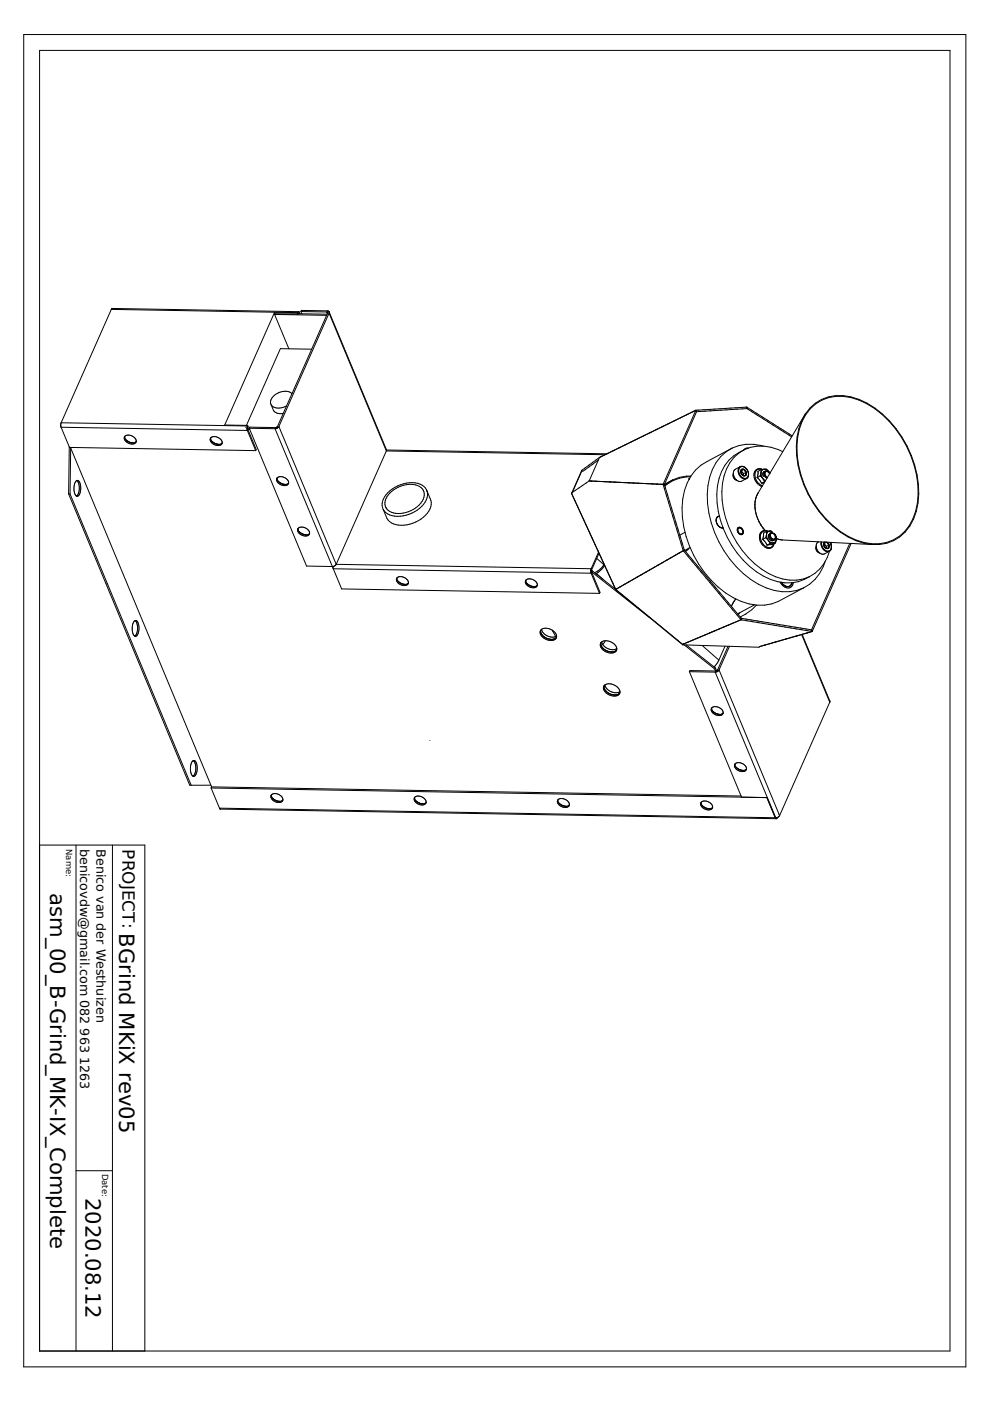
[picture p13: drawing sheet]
<svg xmlns="http://www.w3.org/2000/svg" width="210mm" height="297mm" viewBox="0 0 210 297" stroke-linecap="round" stroke-linejoin="round" font-family="sans-serif">
<defs><g id="words">
<g font-size="4.5">
<text x="10.6" y="189.4" transform="rotate(90 10.6 189.4)">asm_00_B-Grind_MK-IX_Complete</text>
<text x="25.3" y="197.8" transform="rotate(90 25.3 197.8)">BGrind MKiX rev05</text>
<text x="18.2" y="254" transform="rotate(90 18.2 254)">2020.08.12</text>
</g>
<text font-size="3.6" x="26" y="180" transform="rotate(90 26 180)">PROJECT:</text>
<g font-size="2.7">
<text x="17" y="180" transform="rotate(90 17 180)">benicovdw@gmail.com 082</text>
<text x="20.5" y="180" transform="rotate(90 20.5 180)">Benico van der Westhuizen</text>
<text x="17" y="218.1" transform="rotate(90 17 218.1)">963</text>
<text x="17" y="224" transform="rotate(90 17 224)">1263</text>
</g>
<g font-size="1.8">
<text x="14" y="180" transform="rotate(90 14 180)">Name:</text>
<text x="21.6" y="248.8" transform="rotate(90 21.6 248.8)">Date:</text>
</g>
</g></defs>
<g fill="none" stroke="#000" stroke-width=".21">
<path d="M5 7.3h199.8v282.5h-199.8zM8.4 10.7h193v275.7h-193zM23.6 65.6l-10.6 24M23.6 65.6l39.5 .7M23.6 65.5v.1M23.7 65.5h-.1M23.7 65.4v.1M23.8 65.4l39.5 .7M23.8 65.4h-.1M58.2 66.3l-10.6 23.8 4.9 .1M58.2 66.3l4.8 .1M58.2 66.3l.1 .3"/>
<path d="M58.2 66.7l3 7.3M58.2 66.7l11.1 .2M58.3 66.6h4.8M58.3 66.6l-.1 .1M63 66.4l.1 .2M63.1 66.3l-.1 .1M63.2 66.5l-.1 .1M63.2 66.5l6.2 .1M63.2 66.5h.1M63.2 66.1l-.1 .2M63.2 66.4v.1M63.3 66.1h-.1"/>
<path d="M63.3 66.4h-.1M63.3 66.4h.1M63.3 66.1h.1M63.3 66.4l.1 .1M63.4 66.5h.1M63.4 66.1l.2 .4M63.8 66.1l.1-.3 5.5 .1 .4 .2M63.8 66.1h5.5M63.8 66.1l.2 .4M66.1 74l-6.7-.1-7.2 16.3M69.3 66.1h.1M69.3 66.1l.1 .4"/>
<path d="M69.3 66.1l.1 .1M69.4 66.2h.1M69.5 66.2v.1M69.5 66.3h.1M69.5 66.3l-10.8 24.3M69.8 66.4l-10.7 24M69.8 66.4l12.1 29.2M69.8 66.1l12.2 29.3M69.8 66.1v.3M13 90.6l1.7 4.3 39.5 .6M13 90.6l39.4 .7M13 89.6v1"/>
<path d="M13 89.6l39.5 .7M14.7 94.7l-.2 10M14.9 94.9l30 71.9M15 95l-.1 9.7M26.4 92.5l.3 .8M26.5 92.5a1.57 1.57 0 0 1 2.4 1.2 1.52 1.52 0 0 1-2.5-.6zM26.7 93.3l.4 .3M26.8 93.3a1.91 1.91 0 0 0 1.4 .6M27.3 93.6l.2 .1M27.6 93.8l.7 .1M28.9 93.6l-.6 .3M44.7 92.9l.3 .7"/>
<path d="M44.7 92.9h.1M44.7 92.8a1.57 1.57 0 0 1 2.4 1.2 1.52 1.52 0 0 1-2.5-.6zM44.9 93.5l.6 .5M45 93.6l.9 .5M45.7 94.1l.8 .1M46 94.2h.5M47.1 94l-.6 .2M47.1 93.9v.1M52.1 90.6h.1M52.4 91.3l1.8 4.2M52.5 90.3l-.1 1M52.5 90.2v.1"/>
<path d="M52.5 90.2v.4M52.5 90.8h.1M52.5 90.8l5.8 .1M52.5 90.8v.1M52.5 90.9v.1M52.5 90.7v.1M52.5 90.6v.1M52.5 91h.1M52.5 91l1.8 4.3-.1 .2M52.5 91h.4M57.5 85.8l.5 1.2a1.87 1.87 0 0 0 2.1 .7M57.5 85.8a2.44 2.44 0 0 0 3.3 .3"/>
<path d="M58.3 90.9l12.2 29.2M58.5 90.6h-5.5l-.2 .2 12.2 29.2 5.5 .1M58.6 90.6h-.1M58.7 90.6h-.1M58.7 90.6h.1M59.1 90.4l-.3 .4-.5 .1M59.1 90.4l12.2 29.2M61.9 83.5a3 3 0 0 0-4.5 1.9l.1 .4M81.9 95.6l46.4 .8M81.9 95.6l-10.6 24M81.9 95.4l46.8 .8M82 95.4l-.1 .2"/>
<path d="M123.3 99.9l-2.1 4.6M123.3 99.9h.1M123.4 99.7l-2.1 4.7M126.9 97.5l-3.4 2.5M127.1 97l-2.2 5M127.1 97l-3.8 2.9M127.6 96.8l-.5 .2M130.2 95.5l-.2 .1M132.6 94.3l-1.3 .7M135.4 92.9l-.2 .1M136.7 92.3l-.2 .1M138 91.7l-.2 .1"/>
<path d="M145.8 87.8l-.2 .1M147.5 87l-6.9 15.7M147.5 87l-20.4 10M147.5 87l.1 .2M147.6 87.1h.1M147.6 87.2v.1M147.6 87.3h.1M147.7 87.3l-6.8 15.4M155.2 95l-5.3 2.9a9.9 9.9 0 0 0-5.1 7.9 22.2 22.2 0 0 0 10.7 20.9 10.4 10.4 0 0 0 9.5 .8l5.4-2.9M155.2 95a9.9 9.9 0 0 0-5.1 7.9 22.2 22.2 0 0 0 10.7 21 10.4 10.4 0 0 0 9.6 .7M156.9 98.9l-1 .6a.97 .97 0 0 0-.4 1M156.9 98.9a1.53 1.53 0 0 0-.2 1.8 1.53 1.53 0 0 0 1.5 .8"/>
<path d="M157 98.9h-.1M157.1 99.6v.6M157.2 99.7l-.1 .5M157.2 99.8h.1M157.2 99.8h-.1M157.2 99.8l.5 .6M157.2 99.6v.1M157.2 99.6h.1M157.7 98.9h-.7M157.7 98.9h.1M157.7 98.9l.2 .2M157.7 99a.9 .9 0 0 0-1 .4 .9 .9 0 0 0 0 1 1.06 1.06 0 0 0 .8 .9 1.06 1.06 0 0 0 1.1-.3l.1-.4"/>
<path d="M157.7 99.5l-.5 .1M157.7 99.5h.1M157.7 99.5l-.5 .3M157.7 99.5l.5 .6M157.8 99l.1 .1M157.8 95.3a9.2 9.2 0 0 1 8.2 .5M157.8 95.3a9.6 9.6 0 0 0-5.8 9.5 20.4 20.4 0 0 0 9.8 17.3 9.3 9.3 0 0 0 9.8 .2M157.8 95.3a9 9 0 0 0-4.6 7.2 20.2 20.2 0 0 0 9.7 19.1 9.5 9.5 0 0 0 8.7 .7M157.9 99.1h.1M157.9 99.1l.2 .1M158.1 99.2l.1 .1M158.2 99.3l.3 .5"/>
<path d="M158.3 99.5l.2 .3M158.3 86.3v.3M158.3 86.3l9.7 6.1M158.3 86.3l.1 .3M158.3 86.3l-10.8 .7M158.4 86.6l9.4 6M158.4 86.6h.1M158.4 86.6l-10.8 .7M158.5 99.8l.1 .1M158.6 99.9l.1 .5M158.7 95l-.6 .1-.4 .3M160.4 99.6l-.4 .5"/>
<path d="M160.4 99.6h.1M160.7 99.4l-.3 .2M160.7 99.9h.1M160.7 99.9l-.2 1.3M160.7 99.4h.1M160.9 99.4h-.2M160.9 99.4h.4M160.9 99.4h.1M161.3 99.4h.1M161.3 99.4l.3 .1M161.4 99.5a1.23 1.23 0 0 0-1.2 .5 1.23 1.23 0 0 0-.1 1.3 2.35 2.35 0 0 0 1.6 1.7M161.4 99.6l-.7 .3"/>
<path d="M161.4 99.6h.1M161.4 99.6v.6M161.5 99.5h.1M161.6 99.5l-.2 .1M161.8 94.6a9.3 9.3 0 0 0-6.6 .4M161.9 99.5h-.3M161.9 99.5l-.3 .2-.2 .5M162.1 100h-.1M162.1 100h.1M162.1 100a1 1 0 0 0 .5 1.4M162.2 99.9l.7 .2M162.2 99.9l-.1 .1"/>
<path d="M162.2 99.9l-.2 .1M162.3 99.5h.2M162.3 99.5h-.4M162.3 99.5l.6 .4M162.5 99.5h.1M162.5 99.5l.4 .4M162.9 99.9l.2 .3M170.7 87.8l-10 16.7a7.1 7.1 0 0 0 1.5 8l.5 .1M170.7 87.8a9 9 0 0 1 11.4-3.1 22.1 22.1 0 0 1 12.6 18 13 13 0 0 1-2.8 10.1 8.4 8.4 0 0 1-7 2.6M170.7 87.8a15.5 15.5 0 0 0-1 12.9 21.9 21.9 0 0 0 11.8 13.9l1.7 .6 1.7 .2M171.8 86.7a8.9 8.9 0 0 1 10.3-1.9 21.9 21.9 0 0 1 12.5 17.9 12.9 12.9 0 0 1-2.8 10 8.9 8.9 0 0 1-10.3 1.8 21.9 21.9 0 0 1-12.5-17.9 12.9 12.9 0 0 1 2.8-9.9zM14.5 104.7l25.7 61.8h.3"/>
<path d="M14.5 104.7h.4M14.9 104.7l25.6 61.8M16.1 102a.54 .54 0 0 1 .6 0 .54 .54 0 0 1 .3 .5 2.57 2.57 0 0 1-.5 2.7 1.17 1.17 0 0 1-.8-1.4l.1-1.1zM16.3 101.9a2.65 2.65 0 0 1-.1 3.3M58.7 101.4a1.52 1.52 0 0 0 2.2 1.4l.3-.4M58.8 101.4l.3 .7M58.8 101.4a1.57 1.57 0 0 1 2.4 1M59 102l.1 .1M59.1 102.1l.1 .1M59.1 102.1a1.91 1.91 0 0 0 1.5 .6M59.2 102.2l1.4 .5M61.2 102.4l-.6 .3"/>
<path d="M63.2 112.1l.3 .7M63.2 112v.1M63.2 112a1.57 1.57 0 0 1 2.4 1.2 1.52 1.52 0 0 1-2.5-.6zM63.5 112.8l.5 .4 .7 .2 .6-.1 .3-.2M63.5 112.8l.7 .4 .8 .2M65.6 113.1h.1M71.3 119.6l54 1M71.3 119.6l-.7 .5M81.8 107.6l.1 .1M89.7 104l.1 .1M89.7 104a3.1 3.1 0 0 1-1.6 3.7 5.2 5.2 0 0 1-5.8 .5l-.5-.6M89.7 104a3.6 3.6 0 0 0-4.2-1.1 4.7 4.7 0 0 0-3.9 4l.2 .7"/>
<path d="M90.4 103.8a5.5 5.5 0 0 1 1 3.2 6.2 6.2 0 0 1-5.7 4.4 3.6 3.6 0 0 1-3.7-1.5l-.7-1.9M90.4 103.8a3.6 3.6 0 0 1-1.9 4.3 6 6 0 0 1-6.7 .6l-.5-.7M90.4 103.8a4.2 4.2 0 0 0-4.9-1.2 5.9 5.9 0 0 0-4.5 4.2l.3 1.2M121.2 104.6l9.4 20.5M121.2 104.6h.1M124.9 102l13.5 .6M124.9 102l-3.7 2.5 9.4 20.5M126.5 118.4l1.5 1.3M126.9 117.1l-1.6 3.5M127 117.3l-1.6 3.6M128.1 119.7l-.8 1-1.2 .7M128.1 119.7h.1"/>
<path d="M128.2 119.9l-.9 1.1-.9 .6M128.3 102.1h.1M136.2 102.5h.2M137.2 102.5l.2 .1M138.2 102.6l2.4 .1M139.2 102.6h.2M140.4 119.3l-9.8 5.7M140.5 119.2l-.1 .1M140.6 102.7l4.3 14.1M140.8 102.7h.1M140.8 102.7l4.3 14M140.8 102.7h-.2"/>
<path d="M141.4 118.7l-.1 .1M142.6 101.7l-1.7 1M142.6 101.7l-1.7 1.2M144.9 116.8l-4.5 2.5M144.9 116.8l12.2 14.6M145 116.6l-.1 .2M145.1 116.6l12.2 14.6-.2 .2M145.1 116.7h.1M145.1 116.7l-.2 .1M145.3 112.9l-1.2 .6M146.1 116.2l-.8 .7M146.1 101.6h.1"/>
<path d="M146.1 101.5v.1M146.1 101.5h.1M146.2 101.5h-.1M146.2 101.4v.1M146.3 116.1l-1.1 .6M146.4 101.1a7.7 7.7 0 0 0-5.4 2M146.5 100.9l-2.5 .3-1.4 .5M151.8 110.3v.1M151.9 110.4l.1 .5M151.9 109.9v.5M152 110.9l.2 .5M152 110.9l.1 .2"/>
<path d="M152.1 109.6l-.2 .4M152.2 111.4l.5 .4 .6 .1M152.3 109.5l-.2 .1M152.3 109.5l-.3 .3M152.4 109.4l-.3 .2M152.4 109.5h-.1M152.5 109.4h-.1M152.5 109.5h-.1M152.6 111.7l.7 .2M153.3 111.9h.1M155.5 100.5a1.04 1.04 0 0 0 .7 1.3M155.5 100.5h.1"/>
<path d="M155.5 100.5a1.53 1.53 0 0 0 1.7 1.5l1-.5M156.5 111.9a.82 .82 0 0 1 1 .4 .82 .82 0 0 1-.3 1.1 .98 .98 0 0 1-.7-1.5zM156.5 112a.66 .66 0 0 1 .9 .4 .66 .66 0 0 1-.3 .8 .82 .82 0 0 1-.6-1.2zM157.1 100.2l.1 .3M157.2 100.5l.2 .2M157.4 100.7l.2 .1M157.6 100.8h.1M157.7 100.4l-.1 .4M158.1 100.8h.1M158.1 100.8h-.5M158.2 100.1l-.1 .7M158.2 100.1l-.5 .3"/>
<path d="M158.4 101.4l-.2 .1M158.4 101.4h.1M158.5 101.3l-.1 .1M158.5 101.3h.1M158.6 101.2l-.1 .1M158.6 101.2h.1M158.6 101.1v.1M158.6 101.1h.1M158.7 100.3v.1M158.7 100.8l-.1 .3M158.7 100.8h.1M158.7 100.4h.1"/>
<path d="M158.7 100.4v.2M158.7 100.6v.2M159.9 101.2h.1M159.9 101.2l.2 .7 .6 .8M160 100.1l-.1 .9M160 100.1h.1M160.5 101.2h.1M160.5 101.2l1 1.3M160.7 102.7h.1M160.9 102.8h.1M160.9 102.8l.7 .3M161 114.1h.1"/>
<path d="M161 114.1a2.69 2.69 0 0 0 .9 1.7M161 113.6v.5M161 113.6h.1M161.1 113.2l-.1 .4M161.2 113.2h-.1M161.2 100.9h.1M161.2 100.9l-.7 .3M161.2 100.9l.4 .4M161.2 113v.2M161.3 113h-.1M161.3 100.3l-.1 .6M161.3 100.3l.3 1"/>
<path d="M161.4 100.2l-.1 .1M161.5 112.7l-.2 .3M161.5 112.7h.1M161.6 101.3l.1 .2M161.7 114.4h.1M161.7 114.4l.9 1.2M161.7 101.5l.4 .6M161.7 101.5l.6 .4M161.9 101h.1M161.9 112.5l-.4 .2M161.9 113h.1M161.9 113l-.2 1.4"/>
<path d="M161.9 112.5h.4M161.9 112.5h.1M162 100l-.3 .4 .2 .6M162 102.4l-.5 .1M162.1 115.9h.1M162.1 115.9l1 .4M162.1 102.1h.1M162.1 102.1l-.6 .4M162.1 112.5a1.48 1.48 0 0 0-.6 2.4 1.48 1.48 0 0 0 2.4 .8l.2-.4M162.2 102.1h-.1M162.4 114l-.7 .4M162.4 114h.1"/>
<path d="M162.4 114l.4 .4M162.5 112.5h.1M162.5 112.5l.2 .1M162.5 113.5h.1M162.5 113.5l.3 .9M162.5 113.3l-.1 .7M162.5 113.3v.2M162.5 112.7l-.6 .3M162.5 112.7h.1M162.5 112.7v.6M162.6 101.4h.1M162.6 115.6h.1"/>
<path d="M162.7 112.6h.1M162.7 112.6l.1 .1M162.7 112.7h-.2M162.8 114.4l.2 .3M162.9 100.1l.3 .3M162.9 100.1a.5 .5 0 0 0-.7 .1 .5 .5 0 0 0 .1 .7l.4 .3M162.9 100.1l.1 .1M163 113.3a.95 .95 0 0 0 .9 1.3M163 113.3h.1M163 114.7l.3 .5M163 114.7l.8 .4M163 112.6l-.3 .1"/>
<path d="M163.1 112.6l-.4 .3-.2 .4M163.1 116.3h.1M163.1 100.2l.1 .1M163.2 100.3v.1M163.2 100.3h.1M163.3 115.2h.1M163.3 115.2l-.7 .4M163.3 112.6h-.3M163.3 112.6l.4 .1M163.4 113a.93 .93 0 0 0-.2 .9 .93 .93 0 0 0 .8 .6M163.4 113h.4l.4 .3M163.4 113l-.2 .1"/>
<path d="M163.5 116.2l-.4 .1M163.5 116.1v.1M163.5 112.6h-.2M163.6 116.1h-.1M163.7 116l-.1 .1M163.8 115.1l-.5 .1M163.8 115.9l-.1 .1M163.8 115.9h.1M164 114.6h-.1M164 115.6l-.2 .3M164 115.6h.1M164 113.1a.5 .5 0 0 0-.7 .2 .5 .5 0 0 0 .2 .7 .48 .48 0 0 0 .6 .3 .48 .48 0 0 0 .3-.7"/>
<path d="M164 115.1h-.2M164 115.1h.4M164 113.1l.2 .2M164.1 115.4l-.1 .2M164.2 114.5l-.3 .1M164.2 114.5h-.2M164.2 113.3h.1M164.2 113.2h.1M164.2 113.2l.1 .1M164.2 113.3l.2 .3M164.3 113.3l.3 .5M164.3 113.3l.3 .8"/>
<path d="M164.4 113.6v.6l-.2 .3M164.4 115.1h.1M164.4 115.1l-.7 .4-1.1 .1M164.6 114.4l-.2 .5-.4 .2M164.6 114.4l-.2 .7M164.6 114.1v.3M164.6 113.8h.1M164.6 113.8v.3M164.6 114.2l1.2 .3 19.1 .9M173 115.9a1.05 1.05 0 0 0 .7 1.3M173.1 115.9l.2 .7 .4 .6M173.1 115.9h-.1"/>
<path d="M173.5 114.9a.97 .97 0 0 0-.4 1M173.7 117.2h.1M174.1 114.9a1.61 1.61 0 0 0 1.7 2M174.2 114.9a1.45 1.45 0 0 0 1.7 1.8l.3-.5M174.7 115.6h.1M174.7 115.6l.1 .2M174.7 115.6v.2M174.7 115.3v.3M174.7 115.8l.1 .2M174.8 115.2l-.1 .1M174.8 115.2h.1M174.8 115.2l.4 .6"/>
<path d="M174.8 115l-.1 .3M174.8 115l-.2 .5M174.8 115h.1M174.8 115.8l.1 .2M174.8 114.9v.1M174.8 114.9h.1M174.8 116l.3 .2M174.9 116l.1 .2M175 119a9.2 9.2 0 0 1-4.6 5.6M175 116.2h.1M175.1 116.3h.1M175.2 115h-.4"/>
<path d="M175.2 115.8l-.1 .5M175.3 115l-.5 .2M175.3 115l.5 .5zM175.6 116.2l-.5 .1M175.7 116.2h.1M175.7 116.2h-.1M175.8 115.5l-.1 .7M175.8 115.5l-.6 .3M175.8 116.9l-1 .5a1.02 1.02 0 0 1-1.1-.2M175.9 116.9a8.5 8.5 0 0 1-4.3 5.4M175.9 116.8l-.1 .1M175.9 116.8h.1"/>
<path d="M175.9 115h.1M176 115h.1M176 115l.2 .5M176 116.7l-.1 .1M176 116.7h.1M176.1 116.6l-.1 .1M176.1 116.6h.1M176.2 115.5l.1 .7M176.2 116.5l-.1 .1M176.2 116.5h.1M176.2 115.5l.1 .4M176.3 116.2l-.1 .3"/>
<path d="M176.3 116.2h.1M176.3 115l-.1 .5M176.3 115.9h.1M176.3 115.9v.1M180.2 115.2l-8.2 18.5M180.5 115.2l-8.3 18.7M28.5 131.7a.54 .54 0 0 1 .6 0 .54 .54 0 0 1 .2 .5 2.57 2.57 0 0 1-.5 2.7 1.17 1.17 0 0 1-.8-1.5l.1-1zM28.6 131.6a2.65 2.65 0 0 1 0 3.3M70.6 120.1l.1 .5M70.6 120.1h.1M70.6 120.1h-.1M70.7 120.6l1.7 4.3 54.7 .9"/>
<path d="M70.7 120.6l54.6 .9M84.2 122.5l-.1 .1a1.46 1.46 0 0 0 1.5 1.3M84.2 122.5a1.57 1.57 0 0 1 2.4 1.2 1.52 1.52 0 0 1-2.5-.6zM84.4 123.2a1.91 1.91 0 0 0 1.4 .7M85.7 123.9h.3M86 123.9h-.2M86.6 123.6l-.6 .3M111.5 123.1l.3 .7M111.5 123v.1M111.5 123a1.57 1.57 0 0 1 2.4 1.2 1.52 1.52 0 0 1-2.5-.7zM111.8 123.8l.5 .4M111.8 123.8l.5 .3 .9 .3"/>
<path d="M112.5 124.2l.8 .2M113.9 124.1l-.7 .3M113.9 124.1h.1M114.6 133.6a2.14 2.14 0 0 0 3.4 1.5M114.8 133.4a2.33 2.33 0 0 1 3.2 1.5M114.8 133.4a1.21 1.21 0 0 0 .7 2 1.63 1.63 0 0 0 2.5-.4v-.1M114.8 133.4a2.33 2.33 0 0 0 3.2 1.4M117.1 133.6l.7 1.4M125.3 121.5l1.8 4.3M125.3 120.6v.9M125.4 121.1h.1M125.4 121.1h.2"/>
<path d="M125.4 121.1v.2M125.4 120.9v.2M125.4 120.9h.1M125.4 121.3l1.8 4.3-.1 .2M125.4 121.3h.1M125.5 121.3l12.1 9.5M125.6 121.1l4.9 3.8M125.6 121.1l-.1 .2M126.4 121.6h-.1M126.4 121.6l1.5 1.2M127.4 136.3a2.14 2.14 0 0 0 3.3 1.5M127.5 136.2a2.22 2.22 0 0 1 3.3 1.5 1.51 1.51 0 0 1-2.4 .5 1.44 1.44 0 0 1-.9-2z"/>
<path d="M127.6 136.1a2.33 2.33 0 0 0 3.2 1.4M128.3 135.9l-.5 .8M130.6 125l14.1 11.6M130.6 125.1l14.2 11.6M130.6 125v.1M137 121.3l-.2 .1M144.7 136.6h.1M144.9 136.6l-.1 .1M145.1 136.7l6.5 5.2M145.5 136.7l6.2 4.9M147.8 135.3h.1M148.9 136.8l3.5 3.2"/>
<path d="M152.4 140l-1 1.4M153.7 137l-1.3 3M154.4 137l-2.3 5M154.7 137l-2.2 5M155.4 132.1l-.2 .1M155.7 127.4l-.6 1.2M155.7 127.4h.1M155.9 127.1l-.2 .3M155.9 127v.1M156 127h-.1M156.9 129.9l-.4 .4M157.1 131.1h.1"/>
<path d="M157.1 131.1v.3M157.1 131.1l15 2.4M157.1 131.4l-12.4 5.2M157.1 131.4l15.1 2.5M160 128.2l-3.6 1.9M160.4 128.3a10.3 10.3 0 0 1-3.5 2.5M162.2 136.7l-.1 .1M165.4 123.4a1.57 1.57 0 0 0 2.6 .8l.2-.7M165.7 123.5h.1M165.7 123.5a1.21 1.21 0 0 0 1 .8 1.21 1.21 0 0 0 1.1-.5l.1-.2M169.9 134.5l-9 2.7-16.1-.5M170 134.5l5.9 14.4"/>
<path d="M170.1 134.5l5.9 14.1-.1 .3M172 133.7l.2 .2M172 133.7h.1M172.1 133.5l.1 .4M172.2 133.9l-2.3 .6M91.1 157h.1M128.1 145.4a2.14 2.14 0 0 0 3.3 1.5M128.1 145.3a2.22 2.22 0 0 1 3.3 1.5 1.51 1.51 0 0 1-2.3 .5 1.44 1.44 0 0 1-1-2zM128.3 145.2a2.33 2.33 0 0 0 3.1 1.4M146.2 142.4l11 26.6 5.4 .1M146.2 142.4l5.4 .1M150.9 150.1a1.26 1.26 0 0 0 1 1.2"/>
<path d="M150.9 150.1a1.57 1.57 0 0 1 2.4 1.2 1.52 1.52 0 0 1-2.5-.7zM151.1 150.8l.2 .2M151.4 151l.5 .3M151.6 141.9l.1 .4M151.6 142.5l12.9 30.9M151.7 141.6l-.1 .3M151.7 141.6l.2 .6M151.7 142.3l-5.4-.1-.1 .2M151.8 142.3h-.1M151.9 151.3l.7 .2M151.9 142.2l-.1 .1M151.9 142.2h.1"/>
<path d="M152 142.2h-.1M152.1 142.1l-.1 .1M152.1 142v.1M152.5 142l-.4 .4-.5 .1M152.5 142l12.8 30.9M153.3 151.2l-.7 .3M175.9 148.9l-10.6 24M8.4 179.2h22.3v107.2M16.1 179.2v107.2M23.8 179.2v107.2M40.8 161.4a.54 .54 0 0 1 .6 0 .54 .54 0 0 1 .3 .5 2.57 2.57 0 0 1-.5 2.7 1.17 1.17 0 0 1-.8-1.5l.1-1zM41 161.3h.1"/>
<path d="M41 161.3a2.68 2.68 0 0 1-.1 3.3M44.7 166.5h-4.2M44.8 167.1l1.7 4.2M44.8 167.1l117.8 2M44.9 166.8l-.1 .3M44.9 166.8l112.2 2M46.5 171.3l.2 .2 117.9 2.1M46.5 171.3l117.9 2.1M57.5 168.5l.3 .8M57.6 168.5a1.57 1.57 0 0 1 2.4 1.2 1.52 1.52 0 0 1-2.6-.6zM57.8 169.3l.6 .4M57.8 169.3l.8 .4 .6 .2"/>
<path d="M58.5 169.8l.8 .1M59.4 169.9h-.2M59.9 169.6l-.5 .3M60 169.6h-.1M87.9 169.1l.3 .7M87.9 169a1.57 1.57 0 0 1 2.4 1.2 1.52 1.52 0 0 1-2.5-.6zM88.2 169.8l.3 .2M88.2 169.8a1.91 1.91 0 0 0 1.5 .6M88.6 170.1l.8 .3M89.4 170.4h.3M90.3 170.2l-.6 .2M90.3 170.1v.1"/>
<path d="M118.3 169.6l.3 .8M118.3 169.6a1.57 1.57 0 0 1 2.4 1.1 1.52 1.52 0 0 1-2.5-.6zM118.5 170.3h.1M118.6 170.4l.5 .4M118.6 170.3l.7 .5 .8 .2M119.3 170.8l.8 .2M120.7 170.7l-.6 .3M120.7 170.7h.1M148.7 170.1l.3 .8M148.7 170.1a1.57 1.57 0 0 1 2.4 1.2 1.52 1.52 0 0 1-2.5-.7zM148.9 170.8l.1 .1M149 170.9l.7 .4 .6 .2"/>
<path d="M149 170.9l1.1 .5M150.2 171.5h.1M151.1 171.2l-.8 .3M151.1 171.2h.1M155.8 162l.2 .6M155.9 162a1.57 1.57 0 0 1 2.3 1.1 1.52 1.52 0 0 1-2.5-.6zM156 162.6l.1 .1M156 162.6l.4 .4M156.1 162.7l.7 .5 .7 .1M156.5 163l.8 .3M157.3 163.3l.2 .1M158.3 163.1l-.8 .3"/>
<path d="M162.6 169.1l1.8 4.3M164.4 173.4h.1M164.4 173.4l.2 .2M164.8 173.3l-.3 .1M164.8 173.3l-.2 .3M165.1 172.6h.1M165.3 172.9l-.5 .4M16.1 248.2h7.7"/>
</g>
<use href="#words"/>
</svg>
